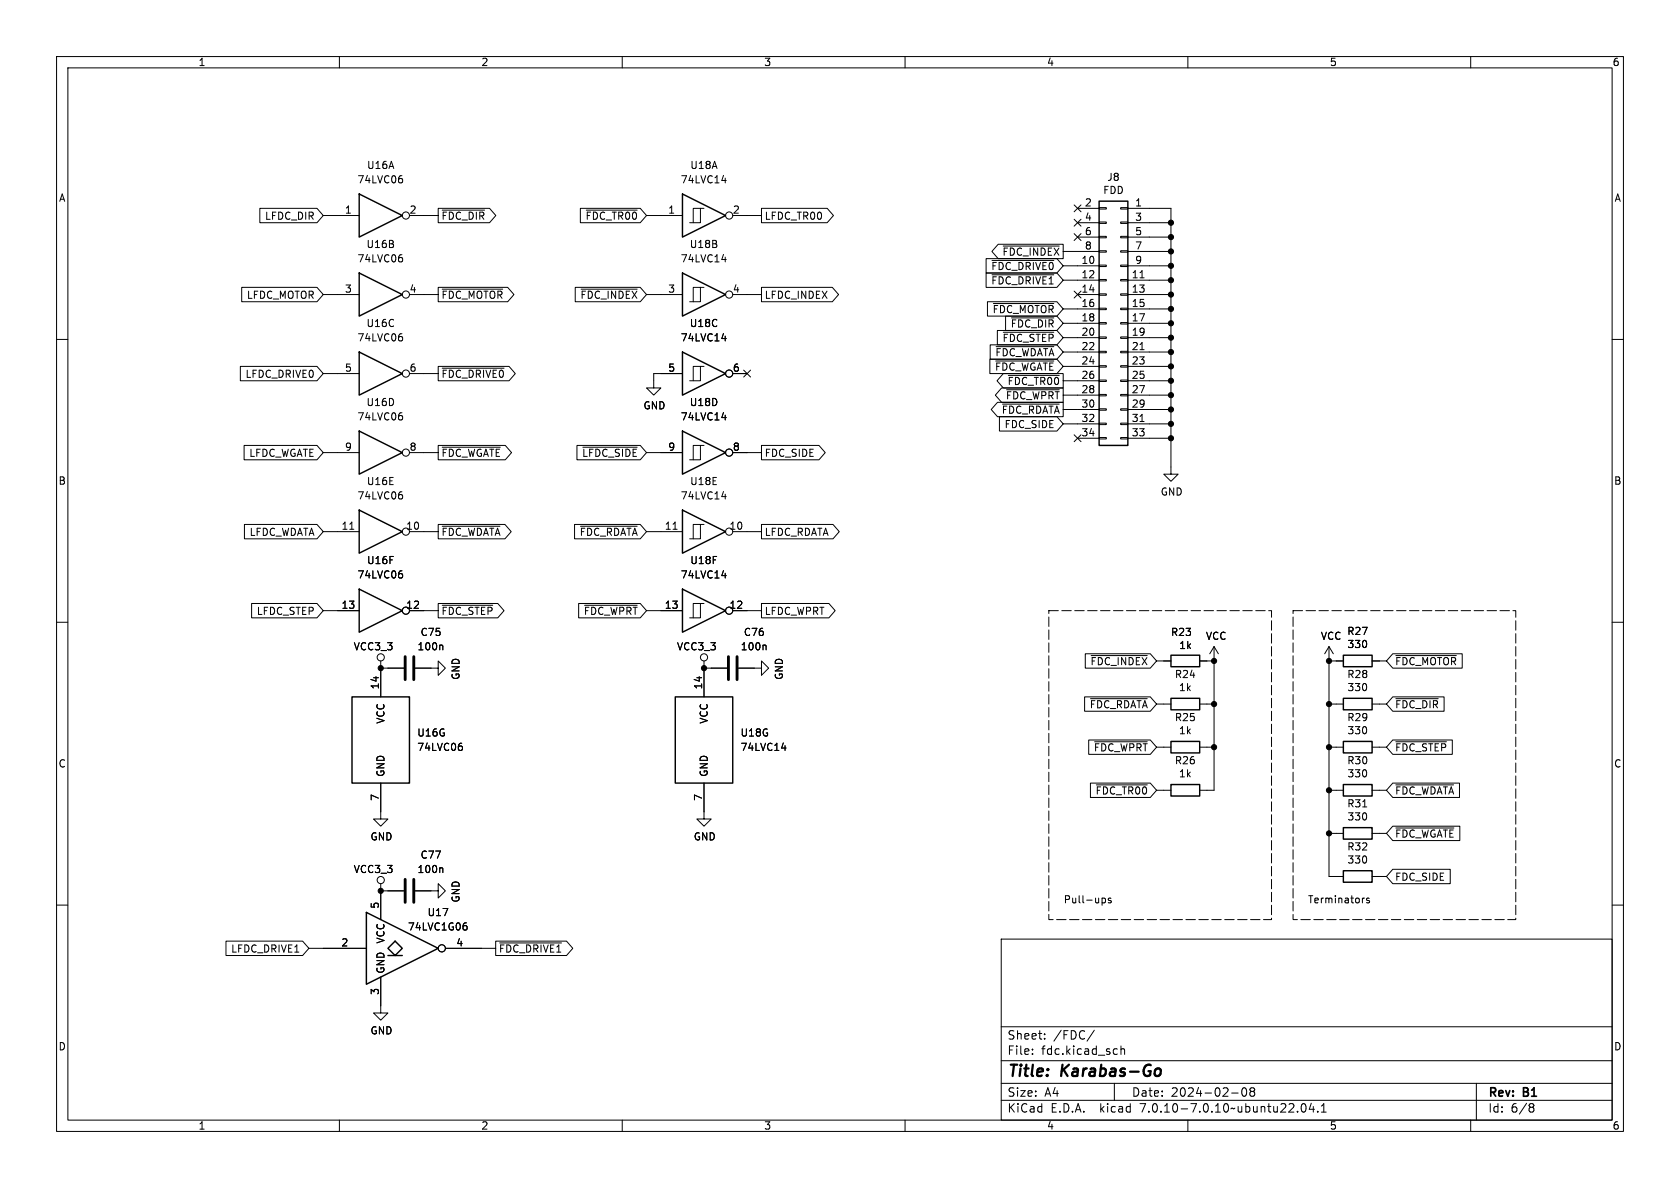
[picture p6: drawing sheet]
<svg xmlns="http://www.w3.org/2000/svg" width="297mm" height="210mm" viewBox="0 0 297 210" stroke-linecap="round" stroke-linejoin="round" font-family="sans-serif">
<defs><g id="words">
<g font-size="2.8">
<text x="178" y="190.9">Title:</text>
<text x="187.7" y="190.9">Karabas-Go</text>
</g>
<g font-size="2.1">
<text x="178" y="184">Sheet:</text>
<text x="186.2" y="184">/FDC/</text>
<text x="178" y="186.7">File:</text>
<text x="184.1" y="186.7">fdc.kicad_sch</text>
<text x="178" y="196.9">KiCad</text>
<text x="178" y="194.1">Size:</text>
<text x="184.7" y="194.1">A4</text>
<text x="185.7" y="196.9">E.D.A.</text>
<text x="194.6" y="196.9">kicad</text>
<text x="200" y="194.1">Date:</text>
<text x="201.8" y="196.9">7.0.10-7.0.10~ubuntu22.04.1</text>
<text x="207" y="194.1">2024-02-08</text>
<text x="263" y="194.3">Rev:</text>
<text x="263" y="196.9">Id:</text>
<text x="267.1" y="196.9">6/8</text>
<text x="269.4" y="194.3">B1</text>
</g>
<g font-size="1.8">
<text x="35" y="11.9">1</text>
<text x="85" y="11.9">2</text>
<text x="135" y="11.9">3</text>
<text x="185" y="11.9">4</text>
<text x="235" y="11.9">5</text>
<text x="285" y="11.9">6</text>
<text x="10.3" y="35.9">A</text>
<text x="63.1" y="32.6">74LVC06</text>
<text x="64.8" y="30.1">U16A</text>
<text x="120.2" y="32.6">74LVC14</text>
<text x="121.9" y="30.1">U18A</text>
<text x="194.9" y="34.5">FDD</text>
<text x="195.7" y="32.2">J8</text>
<text x="285.3" y="35.9">A</text>
<text x="46.7" y="39.1">LFDC_DIR</text>
<text x="60.9" y="37.8">1</text>
<text x="72.3" y="37.8">2</text>
<text x="77.9" y="39.1">~{FDC_DIR}</text>
<text x="103.4" y="39.1">~{FDC_TR00}</text>
<text x="118" y="37.8">1</text>
<text x="129.5" y="37.8">2</text>
<text x="135.1" y="39.1">LFDC_TR00</text>
<text x="191.7" y="36.6">2</text>
<text x="191.7" y="39.1">4</text>
<text x="191.7" y="41.7">6</text>
<text x="200.6" y="36.6">1</text>
<text x="200.6" y="39.1">3</text>
<text x="200.6" y="41.7">5</text>
<text x="63.1" y="46.6">74LVC06</text>
<text x="64.7" y="44">U16B</text>
<text x="120.2" y="46.6">74LVC14</text>
<text x="121.8" y="44">U18B</text>
<text x="175.1" y="47.9">~{FDC_DRIVE0}</text>
<text x="177.1" y="45.4">~{FDC_INDEX}</text>
<text x="191.1" y="46.7">10</text>
<text x="191.7" y="44.2">8</text>
<text x="200.6" y="44.2">7</text>
<text x="200.6" y="46.7">9</text>
<text x="43.5" y="53">LFDC_MOTOR</text>
<text x="60.9" y="51.8">3</text>
<text x="72.3" y="51.8">4</text>
<text x="77.9" y="53">~{FDC_MOTOR}</text>
<text x="102.5" y="53">~{FDC_INDEX}</text>
<text x="118" y="51.8">3</text>
<text x="129.5" y="51.8">4</text>
<text x="135.1" y="53">LFDC_INDEX</text>
<text x="175.1" y="50.5">~{FDC_DRIVE1}</text>
<text x="191.1" y="49.3">12</text>
<text x="191.1" y="51.8">14</text>
<text x="200" y="49.3">11</text>
<text x="200" y="51.8">13</text>
<text x="64.7" y="58">U16C</text>
<text x="121.8" y="58">U18C</text>
<text x="175.4" y="55.6">~{FDC_MOTOR}</text>
<text x="178.6" y="58.1">~{FDC_DIR}</text>
<text x="191.1" y="54.4">16</text>
<text x="191.1" y="56.9">18</text>
<text x="191.1" y="59.4">20</text>
<text x="200" y="54.4">15</text>
<text x="200" y="56.9">17</text>
<text x="200" y="59.4">19</text>
<text x="60.9" y="65.8">5</text>
<text x="63.1" y="60.6">74LVC06</text>
<text x="72.3" y="65.8">6</text>
<text x="118" y="65.8">5</text>
<text x="120.2" y="60.6">74LVC14</text>
<text x="129.5" y="65.8">6</text>
<text x="175.8" y="65.7">~{FDC_WGATE}</text>
<text x="175.9" y="63.2">~{FDC_WDATA}</text>
<text x="177.1" y="60.6">~{FDC_STEP}</text>
<text x="191.1" y="62">22</text>
<text x="191.1" y="64.5">24</text>
<text x="200" y="62">21</text>
<text x="200" y="64.5">23</text>
<text x="43.3" y="67">LFDC_DRIVE0</text>
<text x="64.7" y="72">U16D</text>
<text x="77.9" y="67">~{FDC_DRIVE0}</text>
<text x="121.8" y="72">U18D</text>
<text x="177.7" y="70.8">~{FDC_WPRT}</text>
<text x="178" y="68.3">~{FDC_TR00}</text>
<text x="191.1" y="67.1">26</text>
<text x="191.1" y="69.6">28</text>
<text x="200" y="67.1">25</text>
<text x="200" y="69.6">27</text>
<text x="63.1" y="74.5">74LVC06</text>
<text x="113.7" y="72.6">GND</text>
<text x="120.2" y="74.5">74LVC14</text>
<text x="177" y="73.3">~{FDC_RDATA}</text>
<text x="177.5" y="75.9">FDC_SIDE</text>
<text x="191.1" y="72.1">30</text>
<text x="191.1" y="74.7">32</text>
<text x="191.1" y="77.2">34</text>
<text x="200" y="72.1">29</text>
<text x="200" y="74.7">31</text>
<text x="200" y="77.2">33</text>
<text x="44" y="81">LFDC_WGATE</text>
<text x="60.9" y="79.8">9</text>
<text x="72.3" y="79.8">8</text>
<text x="77.9" y="81">~{FDC_WGATE}</text>
<text x="102.8" y="81">~{LFDC_SIDE}</text>
<text x="118" y="79.8">9</text>
<text x="129.5" y="79.8">8</text>
<text x="135.1" y="81">FDC_SIDE</text>
<text x="10.3" y="85.9">B</text>
<text x="63.1" y="88.5">74LVC06</text>
<text x="64.8" y="86">U16E</text>
<text x="120.2" y="88.5">74LVC14</text>
<text x="121.9" y="86">U18E</text>
<text x="205.1" y="87.8">GND</text>
<text x="285.3" y="85.9">B</text>
<text x="44" y="94.9">LFDC_WDATA</text>
<text x="60.3" y="93.7">11</text>
<text x="71.7" y="93.7">10</text>
<text x="77.9" y="94.9">~{FDC_WDATA}</text>
<text x="102.4" y="94.9">~{FDC_RDATA}</text>
<text x="117.4" y="93.7">11</text>
<text x="128.9" y="93.7">10</text>
<text x="135.1" y="94.9">LFDC_RDATA</text>
<text x="64.8" y="99.9">U16F</text>
<text x="121.9" y="99.9">U18F</text>
<text x="60.3" y="107.7">13</text>
<text x="63.1" y="102.5">74LVC06</text>
<text x="71.7" y="107.7">12</text>
<text x="117.4" y="107.7">13</text>
<text x="120.2" y="102.5">74LVC14</text>
<text x="128.9" y="107.7">12</text>
<text x="45.3" y="108.9">LFDC_STEP</text>
<text x="74.3" y="112.6">C75</text>
<text x="77.9" y="108.9">~{FDC_STEP}</text>
<text x="103.1" y="108.9">~{FDC_WPRT}</text>
<text x="131.4" y="112.6">C76</text>
<text x="135.1" y="108.9">LFDC_WPRT</text>
<text x="206.9" y="112.6">R23</text>
<text x="213.1" y="113.3">VCC</text>
<text x="233.4" y="113.3">VCC</text>
<text x="238.1" y="112.4">R27</text>
<text x="62.4" y="115.2">VCC3_3</text>
<text x="73.7" y="115.2">100n</text>
<text x="119.6" y="115.2">VCC3_3</text>
<text x="130.9" y="115.2">100n</text>
<text x="192.7" y="117.8">~{FDC_INDEX}</text>
<text x="208.4" y="114.9">1k</text>
<text x="238.1" y="114.8">330</text>
<text x="246.5" y="117.8">~{FDC_MOTOR}</text>
<text x="67.1" y="122" transform="rotate(-90 67.1 122)">14</text>
<text x="81.5" y="120.3" transform="rotate(-90 81.5 120.3)">GND</text>
<text x="124.2" y="122" transform="rotate(-90 124.2 122)">14</text>
<text x="138.6" y="120.3" transform="rotate(-90 138.6 120.3)">GND</text>
<text x="192.6" y="125.4">~{FDC_RDATA}</text>
<text x="207.6" y="120.1">R24</text>
<text x="208.3" y="122.4">1k</text>
<text x="238.1" y="120.1">R28</text>
<text x="238.1" y="122.4">330</text>
<text x="246.5" y="125.4">~{FDC_DIR}</text>
<text x="68.2" y="128" transform="rotate(-90 68.2 128)">VCC</text>
<text x="73.7" y="130.4">U16G</text>
<text x="125.3" y="128" transform="rotate(-90 125.3 128)">VCC</text>
<text x="130.8" y="130.4">U18G</text>
<text x="207.6" y="127.7">R25</text>
<text x="208.3" y="130">1k</text>
<text x="238.1" y="127.7">R29</text>
<text x="238.1" y="130">330</text>
<text x="10.3" y="135.9">C</text>
<text x="68.2" y="137.4" transform="rotate(-90 68.2 137.4)">GND</text>
<text x="73.7" y="132.9">74LVC06</text>
<text x="125.3" y="137.4" transform="rotate(-90 125.3 137.4)">GND</text>
<text x="130.8" y="132.9">74LVC14</text>
<text x="193.3" y="133">~{FDC_WPRT}</text>
<text x="207.6" y="135.3">R26</text>
<text x="208.3" y="137.6">1k</text>
<text x="238.1" y="135.3">R30</text>
<text x="238.1" y="137.6">330</text>
<text x="246.5" y="133">~{FDC_STEP}</text>
<text x="285.3" y="135.9">C</text>
<text x="67.1" y="141.7" transform="rotate(-90 67.1 141.7)">7</text>
<text x="124.2" y="141.7" transform="rotate(-90 124.2 141.7)">7</text>
<text x="193.6" y="140.7">~{FDC_TR00}</text>
<text x="238.1" y="142.9">R31</text>
<text x="246.5" y="140.7">~{FDC_WDATA}</text>
<text x="65.4" y="148.8">GND</text>
<text x="122.6" y="148.8">GND</text>
<text x="238.1" y="145.2">330</text>
<text x="246.5" y="148.3">~{FDC_WGATE}</text>
<text x="62.4" y="154.5">VCC3_3</text>
<text x="73.7" y="154.5">100n</text>
<text x="74.3" y="152">C77</text>
<text x="238.1" y="150.5">R32</text>
<text x="238.1" y="152.9">330</text>
<text x="246.5" y="155.9">FDC_SIDE</text>
<text x="67.1" y="160.7" transform="rotate(-90 67.1 160.7)">5</text>
<text x="81.5" y="159.6" transform="rotate(-90 81.5 159.6)">GND</text>
<text x="188" y="159.8">Pull-ups</text>
<text x="231.1" y="159.8">Terminators</text>
<text x="60.3" y="167.4">2</text>
<text x="68.2" y="166.9" transform="rotate(-90 68.2 166.9)">VCC</text>
<text x="72" y="164.7">74LVC1G06</text>
<text x="75.5" y="162.2">U17</text>
<text x="80.6" y="167.4">4</text>
<text x="40.8" y="168.6">LFDC_DRIVE1</text>
<text x="68.2" y="172.2" transform="rotate(-90 68.2 172.2)">GND</text>
<text x="88.1" y="168.6">~{FDC_DRIVE1}</text>
<text x="67.1" y="176" transform="rotate(-90 67.1 176)">3</text>
<text x="10.3" y="185.9">D</text>
<text x="65.4" y="183.1">GND</text>
<text x="285.3" y="185.9">D</text>
<text x="35" y="199.9">1</text>
<text x="85" y="199.9">2</text>
<text x="135" y="199.9">3</text>
<text x="185" y="199.9">4</text>
<text x="235" y="199.9">5</text>
<text x="285" y="199.9">6</text>
</g>
</g></defs>
<g fill="none" stroke="#000" stroke-width=".18">
<path d="M10 10h277v190h-277zM12 12h273v186h-273zM60 10v2M110 10v2M160 10v2M210 10v2M260 10v2M45.9 36.8h10.1l1.1 1.3-1.1 1.3h-10.1zM57.1 38.1h6.4M70.8 31.1h.3M70.9 31.5l.3 .3v.3l-.3 .2M72.4 38.1h5.1"/>
<path d="M77.5 36.8h9l1.2 1.3-1.2 1.3h-9zM78.2 37.1h7.5M102.6 36.8h10.6l1.1 1.3-1.1 1.3h-10.6zM103.6 37.1h9M114.3 38.1h6.3M123.8 36.8h-1.2v2.6M124.5 36.8h-.7v2.6h-1.9M127.6 31.9h.8M128.2 31.5v.8M129.5 38.1h5.1M134.6 36.8h11.6l1.1 1.3-1.1 1.3h-11.6zM189.9 38.8l1.2 1.2"/>
<path d="M189.9 36.2l1.2 1.2M190.5 36.8h3.8M190.5 39.4h3.8M191.1 38.8l-1.2 1.2M191.1 36.2l-1.2 1.2M194.3 39.2h1.3v.3h-1.3zM194.3 36.7h1.3v.3h-1.3zM198.1 39.2h1.3v.3h-1.3zM198.1 36.7h1.3v.3h-1.3zM199.4 36.8h7.6v47h1.3l-1.3 1.3-1.3-1.3h1.3M199.4 39.4h7.6M10 60h2"/>
<path d="M42.7 50.8h13.3l1.1 1.3-1.1 1.2h-13.3zM57.1 52.1h6.4M70.8 45h.3M70.8 59h.3M70.9 45.5l.3 .3v.3l-.3 .2M70.9 59.5l.3 .2v.3l-.3 .3M72.4 52.1h5.1M77.5 50.8h12.3l1.1 1.3-1.1 1.2h-12.3zM78.2 51.1h10.7M101.7 50.8h11.5l1.1 1.3-1.1 1.2h-11.5zM102.7 51.1h9.9M114.3 52.1h6.3"/>
<path d="M123.8 50.8h-1.2v2.5M124.5 50.8h-.7v2.5h-1.9M127.6 45.9h.8M127.6 59.8h.8M128.2 45.5v.8M128.2 59.4v.9M129.5 52.1h5.1M134.6 50.8h12.5l1.2 1.3-1.2 1.2h-12.5zM174.3 45.7h12.5l1.2 1.3-1.2 1.3h-12.5zM174.3 48.3h12.5l1.2 1.2-1.2 1.3h-12.5zM174.6 53.3h12.2l1.2 1.3-1.2 1.3h-12.2zM175.4 46h10.9"/>
<path d="M175.4 48.6h10.9M175.6 53.7h10.7M176.3 58.4h10.5l1.2 1.3-1.2 1.3h-10.5zM176.5 43.2h11.5v2.5h-11.5l-1.1-1.2zM177.4 43.5h9.9M177.4 58.7h8.9M177.8 55.9h9l1.2 1.3-1.2 1.2h-9zM178.8 56.2h7.5M188 47h6.3M188 49.5h6.3M188 54.6h6.3M188 57.2h6.3"/>
<path d="M188 59.7h6.3M188 44.5h6.3M189.9 41.3l1.2 1.2M189.9 51.5l1.2 1.2M190.5 52.1h3.8M190.5 41.9h3.8M191.1 41.3l-1.2 1.2M191.1 51.5l-1.2 1.2M194.3 59.6h1.3v.2h-1.3zM194.3 57h1.3v.3h-1.3zM194.3 54.5h1.3v.2h-1.3zM194.3 51.9h1.3v.3h-1.3z"/>
<path d="M194.3 49.4h1.3v.3h-1.3zM194.3 46.9h1.3v.2h-1.3zM194.3 44.3h1.3v.3h-1.3zM194.3 41.8h1.3v.2h-1.3zM198.1 59.6h1.3v.2h-1.3zM198.1 57h1.3v.3h-1.3zM198.1 54.5h1.3v.2h-1.3zM198.1 51.9h1.3v.3h-1.3zM198.1 49.4h1.3v.3h-1.3zM198.1 46.9h1.3v.2h-1.3zM198.1 44.3h1.3v.3h-1.3zM198.1 41.8h1.3v.2h-1.3z"/>
<path d="M199.4 47h7.6M199.4 49.5h7.6M199.4 52.1h7.6M199.4 54.6h7.6M199.4 57.2h7.6M199.4 59.7h7.6M199.4 41.9h7.6M199.4 44.5h7.6M201.5 49.1h.8M285 60h2M42.5 64.8h13.5l1.1 1.2-1.1 1.3h-13.5zM43.2 78.7h12.8l1.1 1.3-1.1 1.3h-12.8z"/>
<path d="M57.1 66h6.4M70.8 73h.3M70.9 73.5l.3 .2v.3l-.3 .2M72.4 66h5.1M77.5 64.8h12.5l1.1 1.2-1.1 1.3h-12.5zM77.5 78.7h11.8l1.1 1.3-1.1 1.3h-11.8zM78.2 65.1h10.9M78.2 79.1h10.2M102 78.7h11.2l1.1 1.3-1.1 1.3h-11.2zM103 79.1h9.6M120.6 66h-5v2.6h1.2l-1.2 1.3-1.3-1.3h1.3M123.8 78.7h-1.2v2.6"/>
<path d="M123.8 64.8h-1.2v2.5M124.5 78.7h-.7v2.6h-1.9M124.5 64.8h-.7v2.5h-1.9M127.6 73.8h.8M128.2 73.4v.8M129.5 66h2.6M131.5 65.4l1.2 1.2M132.7 65.4l-1.2 1.2M134.6 78.7h10.2l1.1 1.3-1.1 1.3h-10.2zM175 63.5h11.8l1.2 1.3-1.2 1.2h-11.8zM175.1 61h11.7l1.2 1.2-1.2 1.3h-11.7zM176 63.8h10.3"/>
<path d="M176.1 61.3h10.2M176.3 71.1h11.7v2.6h-11.7l-1.1-1.3zM176.7 73.7h10.1l1.2 1.2-1.2 1.3h-10.1zM177.1 68.6h10.9v2.5h-10.9l-1.1-1.2zM177.2 71.4h10.1M177.4 66h10.6v2.6h-10.6l-1.1-1.3zM178 68.9h9.3M178.3 66.4h9M188 62.2h6.3M188 64.8h6.3M188 67.3h6.3M188 69.9h6.3"/>
<path d="M188 72.4h6.3M188 74.9h6.3M189.9 76.9l1.2 1.2M190.5 77.5h3.8M191.1 76.9l-1.2 1.2M194.3 77.3h1.3v.3h-1.3zM194.3 74.8h1.3v.3h-1.3zM194.3 72.3h1.3v.2h-1.3zM194.3 69.7h1.3v.3h-1.3zM194.3 67.2h1.3v.2h-1.3zM194.3 64.6h1.3v.3h-1.3zM194.3 62.1h1.3v.3h-1.3z"/>
<path d="M198.1 77.3h1.3v.3h-1.3zM198.1 74.8h1.3v.3h-1.3zM198.1 72.3h1.3v.2h-1.3zM198.1 69.7h1.3v.3h-1.3zM198.1 67.2h1.3v.2h-1.3zM198.1 64.6h1.3v.3h-1.3zM198.1 62.1h1.3v.3h-1.3zM199.4 62.2h7.6M199.4 64.8h7.6M199.4 67.3h7.6M199.4 69.9h7.6M199.4 72.4h7.6"/>
<path d="M199.4 74.9h7.6M199.4 77.5h7.6M201.5 61.8h.8M201.5 74.5h.8M43.2 92.7h12.8l1.1 1.3-1.1 1.3h-12.8zM57.1 80h6.4M57.1 94h6.4M61.8 93.6h.8M70.8 86.9h.3M70.9 87.4l.3 .3v.3l-.3 .2M72.4 80h5.1M72.4 94h5.1"/>
<path d="M77.5 92.7h11.8l1.1 1.3-1.1 1.3h-11.8zM78.2 93h10.2M101.6 92.7h11.6l1.1 1.3-1.1 1.3h-11.6zM102.6 93h10M114.3 80h6.3M114.3 94h6.3M119 93.6h.7M123.8 92.7h-1.2v2.6M124.5 92.7h-.7v2.6h-1.9M127.6 87.8h.8M128.2 87.4v.8M129.5 80h5.1"/>
<path d="M129.5 94h5.1M134.6 92.7h12.7l1.1 1.3-1.1 1.3h-12.7zM10 110h2M44.5 106.7h11.5l1.1 1.3-1.1 1.2h-11.5zM57.1 108h6.4M67.3 116.8v6.4M67.3 118.1h4.1M70.8 100.9h.3M70.9 101.4l.3 .2v.3l-.3 .3M72.4 108h5.1M73.4 118.1h4.1v1.3l1.2-1.3-1.2-1.3v1.3M77.5 106.7h10.5l1.1 1.3-1.1 1.2h-10.5z"/>
<path d="M78.1 114l.2 .2v.7M78.2 107h8.9M102.3 106.7h10.9l1.1 1.3-1.1 1.2h-10.9zM103.3 107h9.3M114.3 108h6.3M123.8 106.7h-1.2v2.5M124.5 106.7h-.7v2.5h-1.9M124.5 118.1h4M124.5 116.8v6.4M127.6 101.8h.8M128.2 101.3v.9M129.5 108h5.1"/>
<path d="M130.6 118.1h4v1.3l1.3-1.3-1.3-1.3v1.3M134.6 106.7h11.9l1.1 1.3-1.1 1.2h-11.9zM135.3 114l.1 .2v.7M191.9 115.6h11.5l1.1 1.2-1.1 1.3h-11.5zM192.9 115.9h9.9M204.5 116.8h2.5M212.1 116.8h2.5M214.6 114.3v25.4h-2.5M214.6 114.3l-.7 1.3M214.6 114.3l.8 1.3M234.9 114.3v40.6h2.6M234.9 116.8h2.6"/>
<path d="M234.9 114.3l-.7 1.3M234.9 114.3l.8 1.3M242.6 116.8h2.5M246.2 115.6h12.3v2.5h-12.3l-1.1-1.3zM246.8 115.9h10.7M285 110h2M67.3 138.4v6.4h1.3l-1.3 1.3-1.3-1.3h1.3M81.4 131.4h.2M81.5 131.9l.3 .2v.3l-.3 .3M124.5 138.4v6.4h1.2l-1.2 1.3-1.3-1.3h1.3M138.2 132.2h.8M138.8 131.8v.9"/>
<path d="M191.7 123.2h11.7l1.1 1.3-1.1 1.2h-11.7zM192.5 130.8h10.9l1.1 1.3-1.1 1.3h-10.9zM192.8 138.4h10.6l1.1 1.3-1.1 1.3h-10.6zM192.8 123.5h10M193.5 131.1h9.3M193.8 138.7h9M204.5 139.7h2.5M205.7 132.1h1.3M205.7 124.5h1.3M212.1 132.1h2.5M212.1 124.5h2.5M234.9 139.7h2.6"/>
<path d="M234.9 132.1h2.6M234.9 124.5h2.6M242.6 139.7h2.5M242.6 132.1h2.5M242.6 124.5h2.5M246.2 138.4h11.8v2.6h-11.8l-1.1-1.3zM246.2 123.2h9.1v2.5h-9.1l-1.1-1.2zM246.2 130.8h10.5v2.6h-10.5l-1.1-1.3zM246.8 131.1h8.9M246.8 123.5h7.5M246.8 138.7h10.2M10 160h2"/>
<path d="M67.3 156.2v6.4M67.3 157.5h4.1M73.4 157.5h4.1v1.3l1.2-1.3-1.2-1.3v1.3M78.1 153.4l.2 .2v.6M194.8 158.8h.4l.2 .2-.1 .5h-.5M196.4 158.8h-.3l-.2 .1 .1 .2 .4 .1v.3h-.5M234.9 147.3h2.6M240.9 142.6h.7M241.1 158.8h.1M242.1 158.8h-.3l-.2 .1v.2l.5 .1v.3h-.5M242.6 147.3h2.5M242.6 154.9h2.5"/>
<path d="M246.2 153.7h10.2v2.5h-10.2l-1.1-1.3zM246.2 146h11.9v2.6h-11.9l-1.1-1.3zM246.8 146.4h10.2M285 160h2M39.9 166.4h13.6l1.1 1.2-1.1 1.3h-13.6zM54.6 167.6h10.2M67.3 172.7v6.4h1.3l-1.3 1.2-1.3-1.2h1.3M78.7 167.6h8.9M82.1 163.6l.4 .1 .1 .2-.1 .4-.4 .1M82.2 163.1h.3M87.6 166.4h12.6l1.1 1.2-1.1 1.3h-12.6zM88.3 166.7h11"/>
<path d="M177 166h108v32h-108zM60 198v2M110 198v2M160 198v2M177 194.5h108M177 191.5h108M177 187.5h108M177 181.5h108M182.5 186.3v.1M182.5 185.5v.1M184.7 183.6v.1M184.7 182.8v.1"/>
<path d="M193.5 182.1l-1.3 2M197 191.5v3M197.1 185.4l.4 .1M197.5 186.3l-.4 .1M198.2 185.5l.2-.1 .3 .1 .1 .9M198.2 184.9v1.5M210 198v2M217.7 193.2h1.2M219.7 192.4l.2-.1a.81 .81 0 0 1 .6 .6 .81 .81 0 0 1-.3 .8l-.2 .1a.81 .81 0 0 1-.3-1.4zM221.2 192.9l-.2-.2 .2-.4 .5 .1 .1 .2-.3 .3M221.2 192.9l-.2 .3v.3l.2 .3 .5-.1 .1-.2-.1-.4-.2-.2M221.2 192.9h.3"/>
<path d="M229.4 196.5v.1M230.2 195.2l.2-.1a.81 .81 0 0 1 .6 .6 .81 .81 0 0 1-.3 .8l-.2 .1a.81 .81 0 0 1-.3-1.4zM231.8 195l-.3 1.1h.9M232.2 195.6v1M233 196.5v.1M233.6 196.6h.9M233.6 195.5l.4-.4v1.5M260 198v2M261 191.5v6.5M270.6 195.1h.3l.3 .3-.3 .3M270.6 195.7h.3M270.9 195.7l.2 .2 .1 .4-.3 .3h-.3"/>
<circle cx="71.8" cy="38.1" r=".63"/>
<circle cx="128.9" cy="38.1" r=".63"/>
<circle cx="71.8" cy="52.1" r=".63"/>
<circle cx="128.9" cy="52.1" r=".63"/>
<circle cx="71.8" cy="66" r=".63"/>
<circle cx="128.9" cy="66" r=".63"/>
<circle cx="71.8" cy="80" r=".63"/>
<circle cx="71.8" cy="94" r=".63"/>
<circle cx="128.9" cy="80" r=".63"/>
<circle cx="128.9" cy="94" r=".63"/>
<circle cx="67.3" cy="116.2" r=".63"/>
<circle cx="71.8" cy="107.9" r=".63"/>
<circle cx="124.5" cy="116.2" r=".63"/>
<circle cx="128.9" cy="107.9" r=".63"/>
<circle cx="67.3" cy="155.6" r=".63"/>
<circle cx="78.1" cy="167.6" r=".63"/>
</g>
<path d="M204.4 189a.5 .5 0 0 1 .8 .3v.5a.62 .62 0 0 1-.8 .4" fill="none" stroke="#000" stroke-width=".4"/>
<g fill="none" stroke="#000" stroke-width=".25">
<path d="M63.5 34.3l7.6 3.8-7.6 3.8zM120.6 34.3l7.7 3.8-7.7 3.8zM194.3 35.6h5.1v43.1h-5.1zM63.5 48.3l7.6 3.8-7.6 3.8zM120.6 48.3l7.7 3.8-7.7 3.8zM63.5 76.2l7.6 3.8-7.6 3.8zM63.5 62.2l7.6 3.8-7.6 3.9zM120.6 76.2l7.7 3.8-7.7 3.8zM120.6 62.2l7.7 3.8-7.7 3.9zM63.5 90.2l7.6 3.8-7.6 3.8zM120.6 90.2l7.7 3.8-7.7 3.8zM63.5 104.1l7.6 3.9-7.6 3.8z"/>
<path d="M120.6 104.1l7.7 3.9-7.7 3.8zM207 115.8h5.1v2.1h-5.1zM237.5 115.8h5.1v2.1h-5.1zM62.2 123.2h10.2v15.2h-10.2zM119.4 123.2h10.1v15.2h-10.1zM207 131.1h5.1v2h-5.1zM207 123.4h5.1v2.1h-5.1zM207 138.7h5.1v2h-5.1zM237.5 138.7h5.1v2h-5.1zM237.5 131.1h5.1v2h-5.1zM237.5 123.4h5.1v2.1h-5.1zM237.5 146.3h5.1v2h-5.1z"/>
<path d="M237.5 153.9h5.1v2.1h-5.1zM64.8 161.3l12.7 6.3-12.7 6.4zM68.6 168.9h2.5M69.8 166.4l1.3 1.2-1.3 1.3-1.2-1.3z"/>
</g>
<path d="M71.6 116.1v4M73.2 116.1v4M128.8 116.1v4M130.3 116.1v4M71.6 155.4v4.1M73.2 155.4v4.1" fill="none" stroke="#000" stroke-width=".51"/>
<path d="M185.4 108h39.4v54.6h-39.4v-54.6M228.6 108h39.4v54.6h-39.4v-54.6" fill="none" stroke="#000" stroke-width=".18" stroke-dasharray="1.7 .6"/>
<g fill="#000" stroke="#000" stroke-width=".18">
<circle cx="207" cy="39.4" r=".46"/>
<circle cx="207" cy="41.9" r=".46"/>
<circle cx="207" cy="57.2" r=".46"/>
<circle cx="207" cy="49.5" r=".46"/>
<circle cx="207" cy="59.7" r=".46"/>
<circle cx="207" cy="54.6" r=".46"/>
<circle cx="207" cy="44.5" r=".46"/>
<circle cx="207" cy="47" r=".46"/>
<circle cx="207" cy="52.1" r=".46"/>
<circle cx="207" cy="74.9" r=".46"/>
<circle cx="207" cy="69.9" r=".46"/>
<circle cx="207" cy="67.3" r=".46"/>
<circle cx="207" cy="77.5" r=".46"/>
<circle cx="207" cy="64.8" r=".46"/>
<circle cx="207" cy="62.2" r=".46"/>
<circle cx="207" cy="72.4" r=".46"/>
<circle cx="67.3" cy="118.1" r=".46"/>
<circle cx="124.5" cy="118.1" r=".46"/>
<circle cx="214.6" cy="116.8" r=".46"/>
<circle cx="234.9" cy="116.8" r=".46"/>
<circle cx="214.6" cy="132.1" r=".46"/>
<circle cx="214.6" cy="124.5" r=".46"/>
<circle cx="234.9" cy="124.5" r=".46"/>
<circle cx="234.9" cy="132.1" r=".46"/>
<circle cx="234.9" cy="139.7" r=".46"/>
<circle cx="67.3" cy="157.5" r=".46"/>
<circle cx="234.9" cy="147.3" r=".46"/>
</g>
<use href="#words"/>
</svg>
